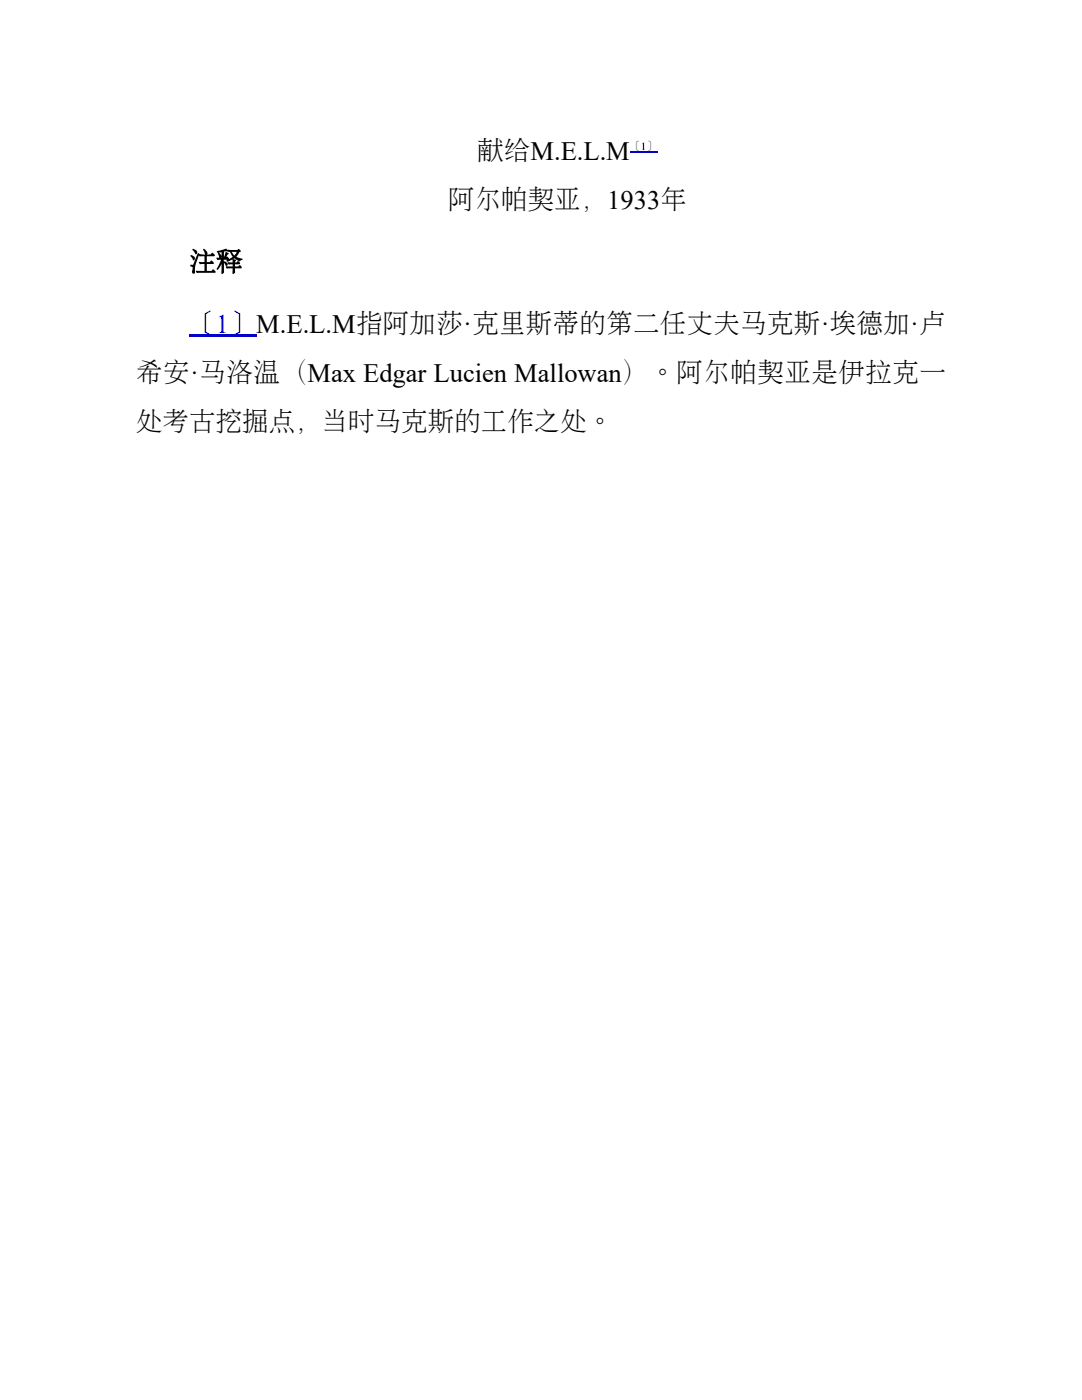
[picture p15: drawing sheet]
<svg xmlns="http://www.w3.org/2000/svg" width="216mm" height="279mm" viewBox="0 0 216 279" stroke-linecap="round" stroke-linejoin="round" font-family="sans-serif">
<defs><g id="words">
<g font-size="5.3">
<text x="95.3" y="32">献给M.E.L.M</text>
<text x="89.4" y="41.8">阿尔帕契亚，1933年</text>
<text x="27.2" y="76.2">希安·马洛温（Max Edgar Lucien Mallowan）。阿尔帕契亚是伊拉克一</text>
<text x="27.2" y="86">处考古挖掘点，当时马克斯的工作之处。</text>
</g>
<text font-size="5.3" fill="#00c" x="37.7" y="66.4">〔1〕M.E.L.M指阿加莎·克里斯蒂的第二任丈夫马克斯·埃德加·卢</text>
<text font-size="2.2" fill="#00c" x="125.7" y="30">〔1〕</text>
</g></defs>
<path d="M125.7 30.3h5.5" fill="none" stroke="#00c" stroke-width=".26"/>
<path d="M38.4 49.7a.64 .64 0 0 1 .8 .3 .64 .64 0 0 1-.1 .8zM38 51a.6 .6 0 0 1 .7 .2 .6 .6 0 0 1 0 .8zM39.5 50.5h.2a.63 .63 0 0 1-.2 .9l-.5 1.6-.1 1.3a.32 .32 0 0 1-.4 .3 .32 .32 0 0 1-.2-.5 .56 .56 0 0 0-.1-.9h-.2v-.3l.5-.1zM40.6 49.7a.82 .82 0 0 1 .6 1.2l.8-.1 .3-.4 .6 .6-.2 .1h-1.4v1.2h.6l.3-.3 .5 .6-.2 .1h-1.2v1.4h.9l.3-.4 .5 .6-.1 .1h-3.2a.38 .38 0 0 1-.4 0 .38 .38 0 0 1-.2-.4l1.7 .1v-1.4h-.5a.38 .38 0 0 1-.4 0 .38 .38 0 0 1-.2-.4h1.1v-1.2h-.6a.38 .38 0 0 1-.4 0 .38 .38 0 0 1-.1-.4l1.3 .1zM43.5 50.5h.3l.4 .5-.1 .5h-.3zM45 50.4l.5 .1 .1 .2-.7 .8-.2-.1zM43.3 50.1l1.8-.5 .3 .4v.2h-.7v1.3h.3l.3-.3 .4 .4-.2 .2h-.8l-.1 .3 .4 .1a.54 .54 0 0 1 .4 .6l-.1 .3-.2-.1-.4-.5v1.4a.51 .51 0 0 1-.5 .7v-2.2l.1-.4h.2l-1 1.8-.1 .1-.2-.2 .9-1.9h-.3a.35 .35 0 0 1-.4 .1 .35 .35 0 0 1-.1-.5l.9 .1v-1.2l-.2 .1a.52 .52 0 0 1-.7-.1zM45.5 52.4h.9v-.7l.7 .3-.2 .4h.3l.2-.2h.2l.3 .5-1 .1v.4h.6l.3-.3 .4 .3v.3l-1.3 .1v.2a.53 .53 0 0 1 0 .6 .53 .53 0 0 1-.5 .3v-1.1h-.7a.35 .35 0 0 1-.5 0 .35 .35 0 0 1 0-.5l1.2 .1v-.4h-.3a.41 .41 0 0 1-.4 0 .41 .41 0 0 1-.2-.4zM45.5 49.9h1.9l.3-.2 .4 .5-.3 .1-.7 .9 1.2 .4 .1 .2-.1 .1a.88 .88 0 0 1-1.4-.2l-.1-.2-1.3 .7-.3-.1a.74 .74 0 0 1 .7-.5l.6-.3-.6-1a.35 .35 0 0 1-.4-.4zM46.3 50.3l.5 .7 .4-.7z" fill="#000"/>
<path d="M37.7 66.7h13.4v.5h-13.4z" fill="#00c"/>
<use href="#words"/>
</svg>
